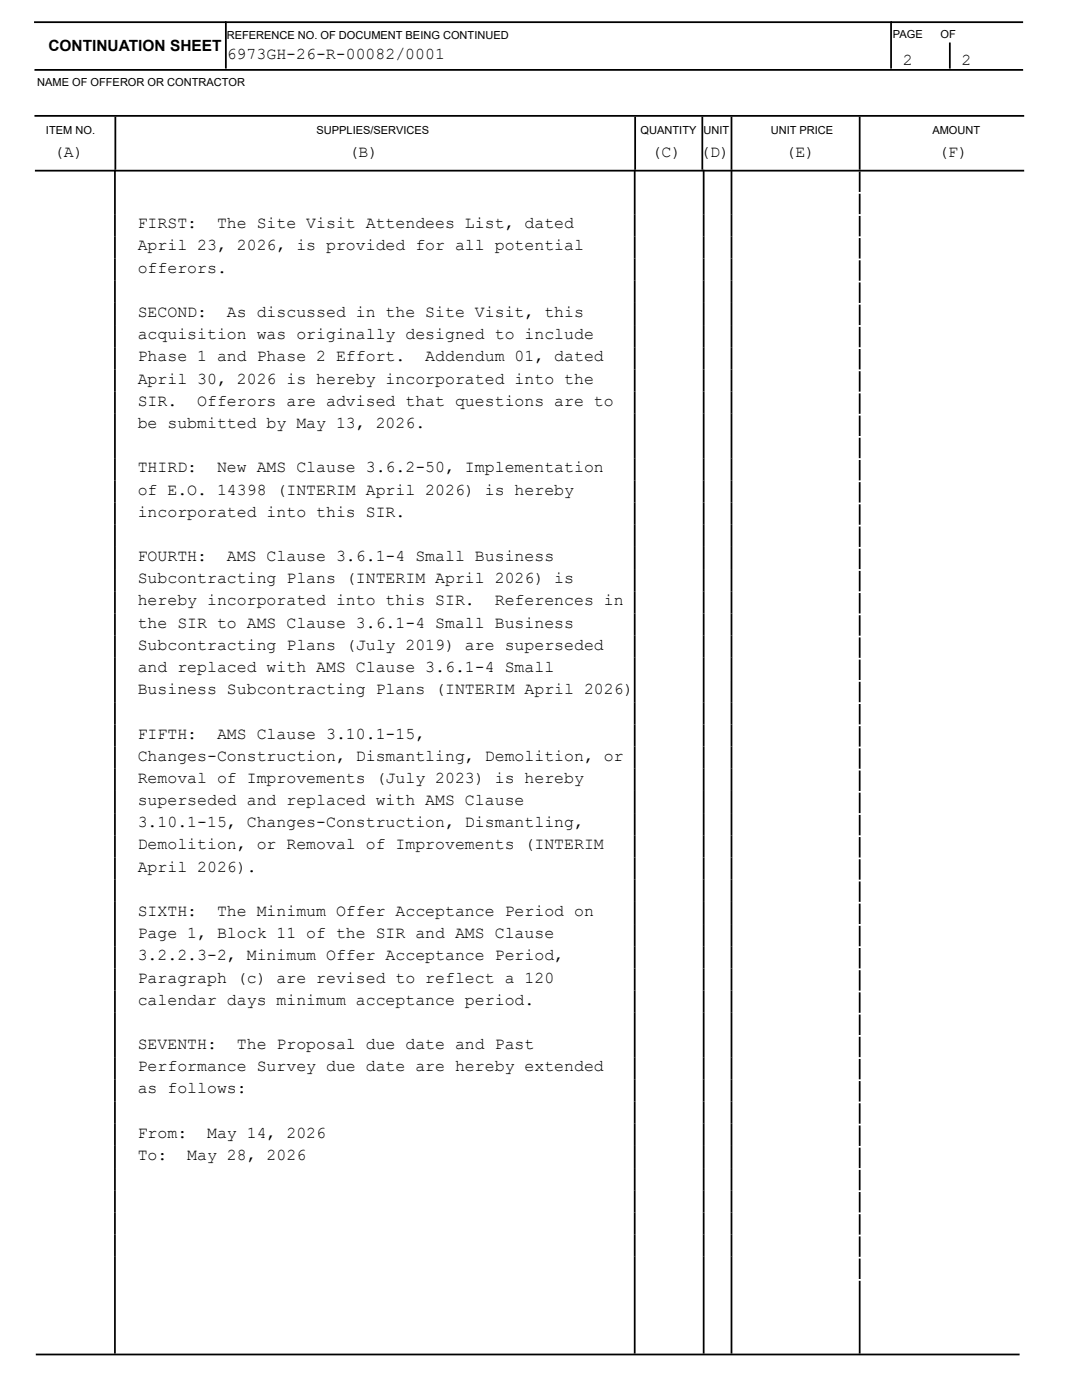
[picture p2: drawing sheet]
<svg xmlns="http://www.w3.org/2000/svg" width="216mm" height="279mm" viewBox="0 0 216 279" stroke-linecap="round" stroke-linejoin="round" font-family="sans-serif">
<defs><g id="words">
<g font-size="3.3">
<text x="45.2" y="11.7">6973GH-26-R-00082/0001</text>
<text x="180.1" y="13.1">2</text>
<text x="191.9" y="13.1">2</text>
<text x="10.8" y="31.4">(A)</text>
<text x="69.6" y="31.4">(B)</text>
<text x="130" y="31.4">(C)</text>
<text x="139.7" y="31.4">(D)</text>
<text x="156.7" y="31.4">(E)</text>
<text x="187.2" y="31.4">(F)</text>
<text x="27.5" y="45.6">FIRST:</text>
<text x="43.3" y="45.6">The Site Visit Attendees List, dated</text>
<text x="27.5" y="50">April 23, 2026, is provided for all potential</text>
<text x="27.5" y="54.4">offerors.</text>
<text x="27.5" y="63.3">SECOND:</text>
<text x="45.3" y="63.3">As discussed in the Site Visit, this</text>
<text x="27.5" y="67.7">acquisition was originally designed to include</text>
<text x="27.5" y="72.1">Phase 1 and Phase 2 Effort.</text>
<text x="27.5" y="76.6">April 30, 2026 is hereby incorporated into the</text>
<text x="84.9" y="72.1">Addendum 01, dated</text>
<text x="27.5" y="81">SIR.</text>
<text x="39.3" y="81">Offerors are advised that questions are to</text>
<text x="27.5" y="85.4">be submitted by May 13, 2026.</text>
<text x="27.5" y="94.3">THIRD:</text>
<text x="43.3" y="94.3">New AMS Clause 3.6.2-50, Implementation</text>
<text x="27.5" y="98.7">of E.O. 14398 (INTERIM April 2026) is hereby</text>
<text x="27.5" y="103.1">incorporated into this SIR.</text>
<text x="27.5" y="112">FOURTH:</text>
<text x="45.3" y="112">AMS Clause 3.6.1-4 Small Business</text>
<text x="27.5" y="116.4">Subcontracting Plans (INTERIM April 2026) is</text>
<text x="27.5" y="120.8">hereby incorporated into this SIR.</text>
<text x="27.5" y="125.3">the SIR to AMS Clause 3.6.1-4 Small Business</text>
<text x="98.7" y="120.8">References in</text>
<text x="27.5" y="129.7">Subcontracting Plans (July 2019) are superseded</text>
<text x="27.5" y="134.1">and replaced with AMS Clause 3.6.1-4 Small</text>
<text x="27.5" y="138.5">Business Subcontracting Plans (INTERIM April 2026)</text>
<text x="27.5" y="147.4">FIFTH:</text>
<text x="43.3" y="147.4">AMS Clause 3.10.1-15,</text>
<text x="27.5" y="151.8">Changes-Construction, Dismantling, Demolition, or</text>
<text x="27.5" y="156.2">Removal of Improvements (July 2023) is hereby</text>
<text x="27.5" y="160.7">superseded and replaced with AMS Clause</text>
<text x="27.5" y="165.1">3.10.1-15, Changes-Construction, Dismantling,</text>
<text x="27.5" y="169.5">Demolition, or Removal of Improvements (INTERIM</text>
<text x="27.5" y="174">April 2026).</text>
<text x="27.5" y="182.8">SIXTH:</text>
<text x="43.3" y="182.8">The Minimum Offer Acceptance Period on</text>
<text x="27.5" y="187.2">Page 1, Block 11 of the SIR and AMS Clause</text>
<text x="27.5" y="191.7">3.2.2.3-2, Minimum Offer Acceptance Period,</text>
<text x="27.5" y="196.1">Paragraph (c) are revised to reflect a 120</text>
<text x="27.5" y="200.5">calendar days minimum acceptance period.</text>
<text x="27.5" y="209.4">SEVENTH:</text>
<text x="47.3" y="209.4">The Proposal due date and Past</text>
<text x="27.5" y="213.8">Performance Survey due date are hereby extended</text>
<text x="27.5" y="218.2">as follows:</text>
<text x="27.5" y="227.1">From:</text>
<text x="41.3" y="227.1">May 14, 2026</text>
<text x="27.5" y="231.5">To:</text>
<text x="37.4" y="231.5">May 28, 2026</text>
</g>
<text font-size="3.1" x="9.6" y="10.2">CONTINUATION SHEET</text>
<g font-size="2.2">
<text x="45.2" y="7.7">REFERENCE NO. OF DOCUMENT BEING CONTINUED</text>
<text x="178.2" y="7.5">PAGE</text>
<text x="187.7" y="7.5">OF</text>
<text x="7.4" y="17.2">NAME OF OFFEROR OR CONTRACTOR</text>
<text x="9.2" y="26.7">ITEM NO.</text>
<text x="63.2" y="26.7">SUPPLIES/SERVICES</text>
<text x="127.8" y="26.7">QUANTITY</text>
<text x="140.4" y="26.7">UNIT</text>
<text x="153.8" y="26.7">UNIT PRICE</text>
<text x="186" y="26.7">AMOUNT</text>
</g>
</g></defs>
<g fill="none" stroke="#000" stroke-width=".35">
<path d="M6.8 4.4h197.4M6.9 14h197.3M45.1 4.3v9.4M177.8 4.3v9.4M189.5 8.5v5.2M6.9 23.1h197.5M7 34.1h197.4M22.9 33.9v236.2M23 23.3v10.6M126.6 33.9v236.2M126.7 23.3v10.6M140.1 23.3v10.6"/>
<path d="M140.4 33.9v236.2M146 23.3v246.8M171.5 23.3v10.6M171.5 34.2v4.1M171.5 38.7v4M171.5 43.1v4.1M171.5 47.5v4.1M171.5 51.9v4.1M171.5 56.4v4M171.5 60.8v4.1M171.5 65.2v4.1M171.5 69.7v4"/>
<path d="M171.5 74.1v4.1M171.5 78.5v4.1M171.5 82.9v4.1M171.5 87.4v4M171.5 91.8v4.1M171.5 96.2v4.1M171.5 100.6v4.1M171.5 105.1v4M171.5 109.5v4.1M171.5 113.9v4.1M171.5 118.4v4M171.5 122.8v4.1"/>
<path d="M171.5 127.2v4.1M171.5 131.6v4.1M171.5 136.1v4M171.5 140.5v4.1M171.5 144.9v4.1M171.5 149.3v4.1M171.5 153.8v4.1M171.5 158.2v4.1M171.5 162.6v4.1M171.5 167.1v4M171.5 171.5v4.1M171.5 175.9v4.1"/>
<path d="M171.5 180.3v4.1M171.5 184.8v4M171.5 189.2v4.1M171.5 193.6v4.1M171.5 198v4.1M171.5 202.5v4.1M171.5 206.9v4.1M171.5 211.3v4.1M171.5 215.8v4M171.5 220.2v4.1M171.5 224.6v4.1M171.5 229v4.1"/>
<path d="M171.5 233.5v4M171.5 237.9v4.1M171.5 242.3v4.1M171.5 246.8v4M171.5 251.2v4.1M171.5 255.6v14.5M7.1 270.3h196.3"/>
</g>
<use href="#words"/>
</svg>
